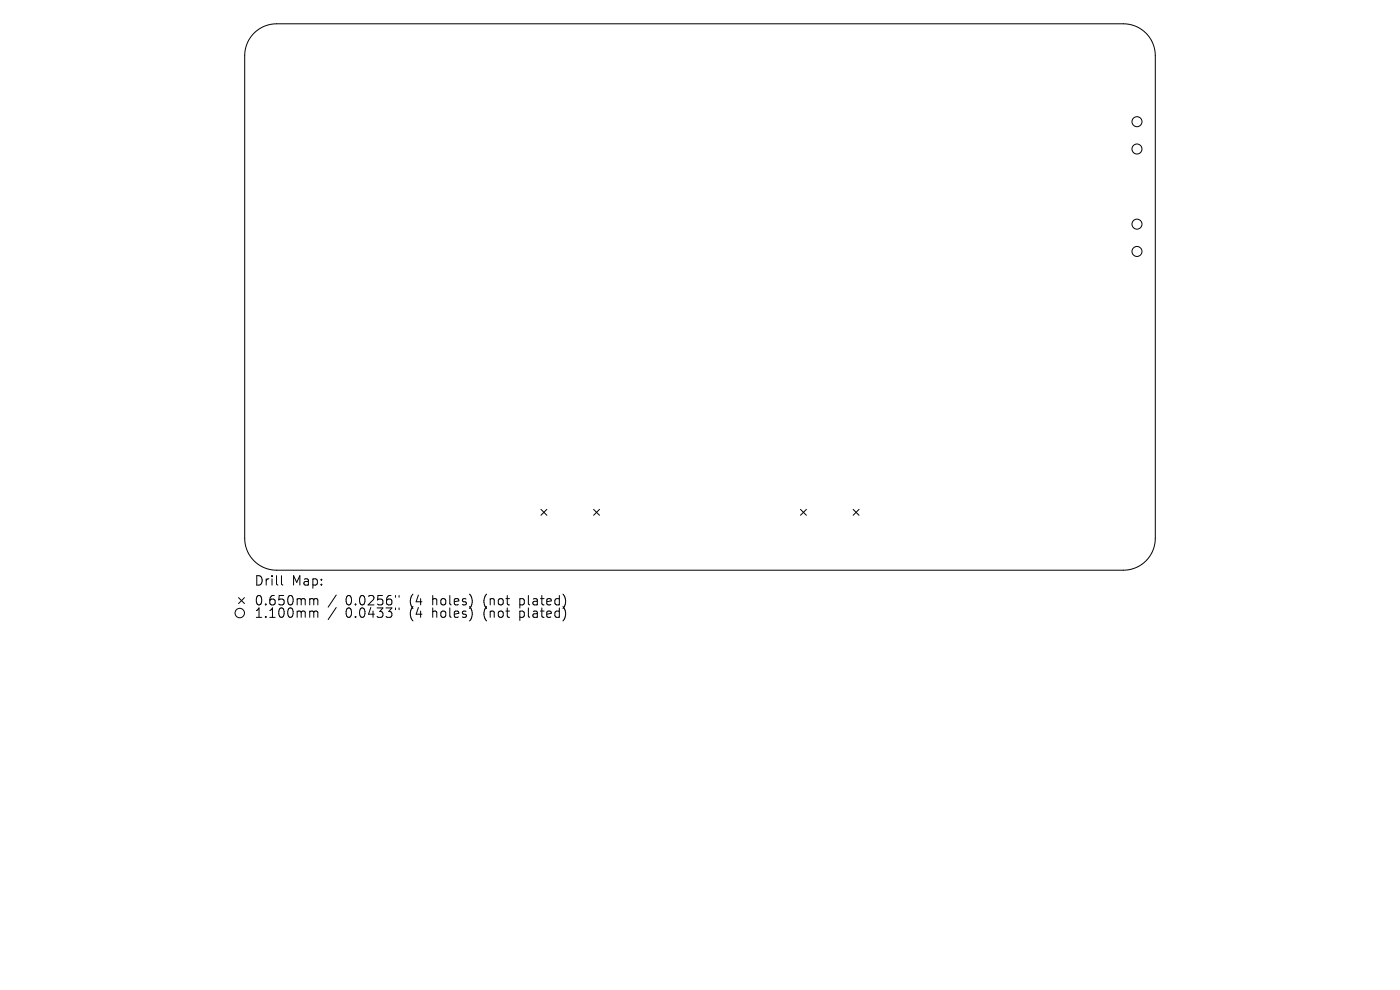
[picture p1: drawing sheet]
<svg xmlns="http://www.w3.org/2000/svg" width="297mm" height="210mm" viewBox="0 0 297 210" stroke-linecap="round" stroke-linejoin="round" font-family="sans-serif">
<defs><g id="words">
<g font-size="2.8">
<text x="53.9" y="124.5">Drill</text>
<text x="61.9" y="124.5">Map:</text>
<text x="53.9" y="128.7">0.650mm</text>
<text x="53.9" y="131.3">1.100mm</text>
<text x="73.3" y="128.7">0.0256&quot;</text>
<text x="73.3" y="131.3">0.0433&quot;</text>
<text x="87" y="128.7">(4</text>
<text x="87" y="131.3">(4</text>
<text x="92" y="128.7">holes)</text>
<text x="92" y="131.3">holes)</text>
<text x="103.1" y="128.7">(not</text>
<text x="103.1" y="131.3">(not</text>
<text x="110.9" y="128.7">plated)</text>
<text x="110.9" y="131.3">plated)</text>
</g>
</g></defs>
<g fill="none" stroke="#000" stroke-width=".21">
<path d="M53.9 7a6.8 6.8 0 0 1 4.8-2h179.6a6.8 6.8 0 0 1 6.8 6.8v102.4a6.8 6.8 0 0 1-6.8 6.8h-179.6a6.8 6.8 0 0 1-6.8-6.8v-102.4a6.8 6.8 0 0 1 2-4.8zM114.8 108.1l1.2 1.2M116 108.1l-1.2 1.2M125.9 108.1l1.3 1.2M127.2 108.1l-1.3 1.2M169.8 108.1l1.3 1.2M171.1 108.1l-1.3 1.2M181 108.1l1.2 1.2M182.2 108.1l-1.2 1.2M50.6 126.8l1.3 1.2M51.9 126.8l-1.3 1.2M59.7 122.1v1.7l.3 .3"/>
<path d="M66 127h.3l.3 .3M66 129.6h.3l.3 .3M66.6 127.3l.3-.3 .4 .1 .1 1.2M66.6 127.3v1M66.6 129.9v1.1M66.6 129.9l.3-.3 .4 .1 .1 1.3M71.3 126.2l-1.7 2.6M71.3 128.9l-1.7 2.5M83.9 126.3v.4M83.9 129v.3M84.7 126.3v.4M84.7 129v.3"/>
<circle cx="241.2" cy="25.8" r="1.06"/>
<circle cx="241.2" cy="31.6" r="1.06"/>
<circle cx="241.2" cy="47.5" r="1.06"/>
<circle cx="241.2" cy="53.3" r="1.06"/>
<circle cx="50.9" cy="130" r="1"/>
</g>
<use href="#words"/>
</svg>
